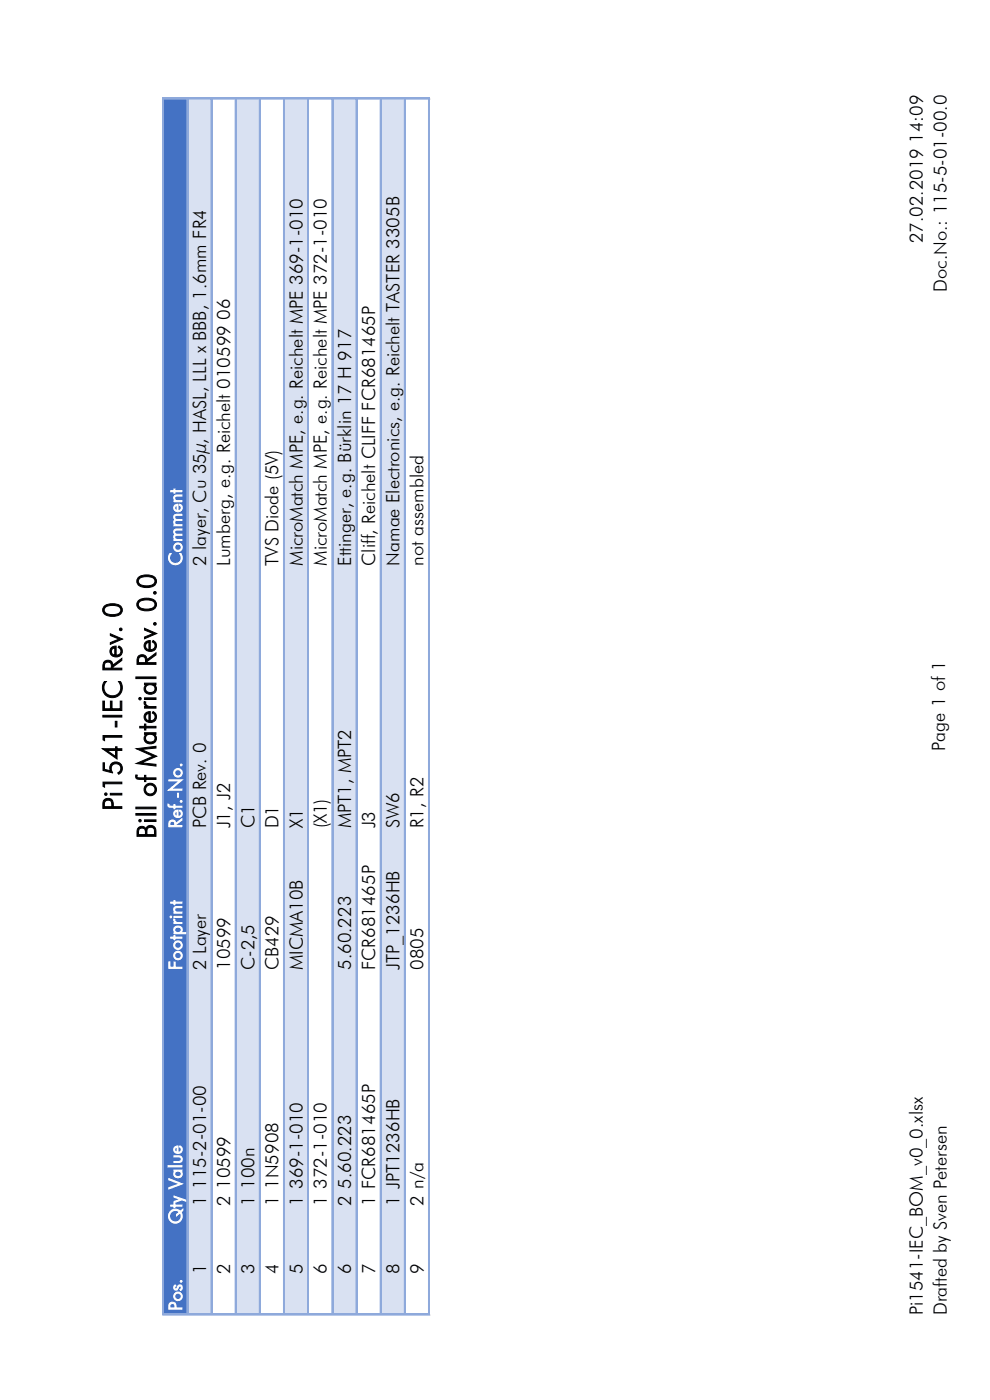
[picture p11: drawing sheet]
<svg xmlns="http://www.w3.org/2000/svg" width="210mm" height="297mm" viewBox="0 0 210 297" stroke-linecap="round" stroke-linejoin="round" font-family="sans-serif">
<defs><g id="words">
<g font-size="5.6">
<text x="25.8" y="172" transform="rotate(-90 25.8 172)">Pi1541-IEC Rev. 0</text>
<text x="33.1" y="178" transform="rotate(-90 33.1 178)">Bill of Material Rev. 0.0</text>
</g>
<g font-size="3.9">
<text x="195.7" y="51.7" transform="rotate(-90 195.7 51.7)">27.02.2019 14:09</text>
<text x="200.7" y="61.9" transform="rotate(-90 200.7 61.9)">Doc.No.: 115-5-01-00.0</text>
<text x="43.7" y="120" transform="rotate(-90 43.7 120)">2 layer, Cu 35µ, HASL, LLL x BBB, 1.6mm FR4</text>
<text x="48.8" y="120" transform="rotate(-90 48.8 120)">Lumberg, e.g. Reichelt 010599 06</text>
<text x="59.1" y="120" transform="rotate(-90 59.1 120)">TVS Diode (5V)</text>
<text x="64.2" y="120" transform="rotate(-90 64.2 120)">MicroMatch MPE, e.g. Reichelt MPE 369-1-010</text>
<text x="69.3" y="120" transform="rotate(-90 69.3 120)">MicroMatch MPE, e.g. Reichelt MPE 372-1-010</text>
<text x="74.4" y="120" transform="rotate(-90 74.4 120)">Ettinger, e.g. Bürklin 17 H 917</text>
<text x="79.6" y="120" transform="rotate(-90 79.6 120)">Cliff, Reichelt CLIFF FCR681465P</text>
<text x="84.7" y="120" transform="rotate(-90 84.7 120)">Namae Electronics, e.g. Reichelt TASTER 3305B</text>
<text x="89.8" y="120" transform="rotate(-90 89.8 120)">not assembled</text>
<text x="200.4" y="159.3" transform="rotate(-90 200.4 159.3)">Page 1 of 1</text>
<text x="43.7" y="175.8" transform="rotate(-90 43.7 175.8)">PCB Rev. 0</text>
<text x="48.8" y="175.8" transform="rotate(-90 48.8 175.8)">J1, J2</text>
<text x="53.9" y="175.8" transform="rotate(-90 53.9 175.8)">C1</text>
<text x="59.1" y="175.8" transform="rotate(-90 59.1 175.8)">D1</text>
<text x="64.2" y="175.8" transform="rotate(-90 64.2 175.8)">X1</text>
<text x="69.3" y="175.8" transform="rotate(-90 69.3 175.8)">(X1)</text>
<text x="74.4" y="175.8" transform="rotate(-90 74.4 175.8)">MPT1, MPT2</text>
<text x="79.6" y="175.8" transform="rotate(-90 79.6 175.8)">J3</text>
<text x="84.7" y="175.8" transform="rotate(-90 84.7 175.8)">SW6</text>
<text x="89.8" y="175.8" transform="rotate(-90 89.8 175.8)">R1, R2</text>
<text x="43.7" y="205.8" transform="rotate(-90 43.7 205.8)">2 Layer</text>
<text x="48.8" y="205.8" transform="rotate(-90 48.8 205.8)">10599</text>
<text x="53.9" y="205.8" transform="rotate(-90 53.9 205.8)">C-2,5</text>
<text x="59.1" y="205.8" transform="rotate(-90 59.1 205.8)">CB429</text>
<text x="64.2" y="205.8" transform="rotate(-90 64.2 205.8)">MICMA10B</text>
<text x="74.4" y="205.8" transform="rotate(-90 74.4 205.8)">5.60.223</text>
<text x="79.6" y="205.8" transform="rotate(-90 79.6 205.8)">FCR681465P</text>
<text x="84.7" y="205.8" transform="rotate(-90 84.7 205.8)">JTP_1236HB</text>
<text x="89.8" y="205.8" transform="rotate(-90 89.8 205.8)">0805</text>
<text x="43.7" y="255.9" transform="rotate(-90 43.7 255.9)">1</text>
<text x="43.7" y="252.3" transform="rotate(-90 43.7 252.3)">115-2-01-00</text>
<text x="48.8" y="255.9" transform="rotate(-90 48.8 255.9)">2</text>
<text x="48.8" y="252.3" transform="rotate(-90 48.8 252.3)">10599</text>
<text x="53.9" y="255.9" transform="rotate(-90 53.9 255.9)">1</text>
<text x="53.9" y="252.3" transform="rotate(-90 53.9 252.3)">100n</text>
<text x="59.1" y="255.9" transform="rotate(-90 59.1 255.9)">1 1N5908</text>
<text x="64.2" y="255.9" transform="rotate(-90 64.2 255.9)">1</text>
<text x="64.2" y="252.3" transform="rotate(-90 64.2 252.3)">369-1-010</text>
<text x="69.3" y="255.9" transform="rotate(-90 69.3 255.9)">1</text>
<text x="69.3" y="252.3" transform="rotate(-90 69.3 252.3)">372-1-010</text>
<text x="74.4" y="255.9" transform="rotate(-90 74.4 255.9)">2 5.60.223</text>
<text x="79.6" y="255.9" transform="rotate(-90 79.6 255.9)">1 FCR681465P</text>
<text x="84.7" y="255.9" transform="rotate(-90 84.7 255.9)">1 JPT1236HB</text>
<text x="89.8" y="255.9" transform="rotate(-90 89.8 255.9)">2 n/a</text>
<text x="43.7" y="270.3" transform="rotate(-90 43.7 270.3)">1</text>
<text x="48.8" y="270.3" transform="rotate(-90 48.8 270.3)">2</text>
<text x="53.9" y="270.3" transform="rotate(-90 53.9 270.3)">3</text>
<text x="59.1" y="270.3" transform="rotate(-90 59.1 270.3)">4</text>
<text x="64.2" y="270.3" transform="rotate(-90 64.2 270.3)">5</text>
<text x="69.3" y="270.3" transform="rotate(-90 69.3 270.3)">6</text>
<text x="74.4" y="270.3" transform="rotate(-90 74.4 270.3)">6</text>
<text x="79.6" y="270.3" transform="rotate(-90 79.6 270.3)">7</text>
<text x="84.7" y="270.3" transform="rotate(-90 84.7 270.3)">8</text>
<text x="89.8" y="270.3" transform="rotate(-90 89.8 270.3)">9</text>
<text x="195.7" y="279.1" transform="rotate(-90 195.7 279.1)">Pi1541-IEC_BOM_v0_0.xlsx</text>
<text x="200.7" y="279.1" transform="rotate(-90 200.7 279.1)">Drafted by Sven Petersen</text>
</g>
<g font-size="3.9" fill="#fff">
<text x="38.6" y="120" transform="rotate(-90 38.6 120)">Comment</text>
<text x="38.6" y="175.8" transform="rotate(-90 38.6 175.8)">Ref.-No.</text>
<text x="38.6" y="205.8" transform="rotate(-90 38.6 205.8)">Footprint</text>
<text x="38.6" y="259.8" transform="rotate(-90 38.6 259.8)">Qty Value</text>
<text x="38.6" y="278.1" transform="rotate(-90 38.6 278.1)">Pos.</text>
</g>
</g></defs>
<path d="M34.6 20.8h5.2v258h-5.2z" fill-rule="evenodd" fill="#4472c4"/>
<g fill="#d9e1f2">
<path d="M39.8 20.8h5.1v258h-5.1z" fill-rule="evenodd"/>
<path d="M50 20.8h5.2v258h-5.2z" fill-rule="evenodd"/>
<path d="M60.2 20.8h5.2v258h-5.2z" fill-rule="evenodd"/>
<path d="M70.5 20.8h5.2v258h-5.2z" fill-rule="evenodd"/>
<path d="M80.7 20.8h5.2v258h-5.2z" fill-rule="evenodd"/>
</g>
<g fill="none" stroke="#8ea9db" stroke-width=".21">
<path d="M34.5 20.7v258M34.8 21h56.3M39.6 20.7v258M44.7 20.7v258M49.9 20.7v258M55 20.7v258M60.1 20.7v258M65.2 20.7v258M70.4 20.7v258M75.5 20.7v258M80.6 20.7v258M85.7 20.7v258"/>
<path d="M90.8 20.7v258M34.5 279h56.6"/>
</g>
<g fill="none" stroke="#8ea9db" stroke-width=".34">
<path d="M34.6 20.7v258M34.8 20.9h56.4M39.8 20.7v258M44.9 20.7v258M50 20.7v258M55.1 20.7v258M60.2 20.7v258M65.4 20.7v258M70.5 20.7v258M75.6 20.7v258M80.7 20.7v258M85.9 20.7v258"/>
<path d="M91 20.7v258M34.5 278.9h56.7"/>
</g>
<use href="#words"/>
</svg>
